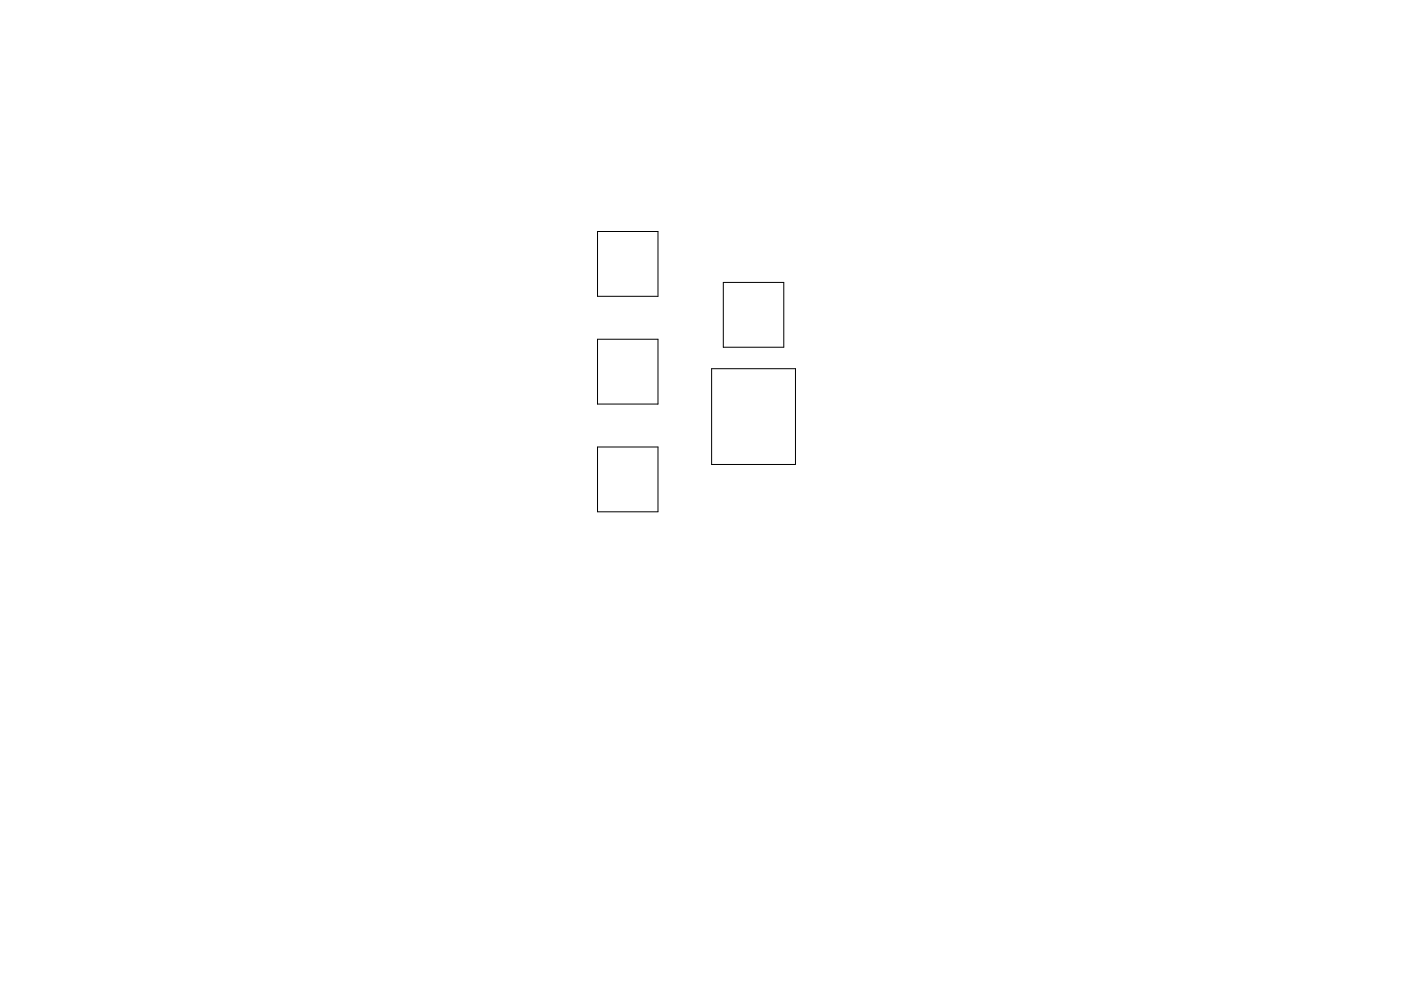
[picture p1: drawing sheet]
<svg xmlns="http://www.w3.org/2000/svg" width="297mm" height="210mm" viewBox="0 0 297 210" stroke-linecap="round" stroke-linejoin="round" font-family="sans-serif">
<path d="M126.7 49.1h12.8v13.8h-12.8zM153.4 59.9h12.8v13.8h-12.8zM126.7 72h12.8v13.7h-12.8zM150.9 78.2h17.8v20.3h-17.8zM126.7 94.8h12.8v13.8h-12.8z" fill="none" stroke="#000" stroke-width=".21"/>
</svg>
